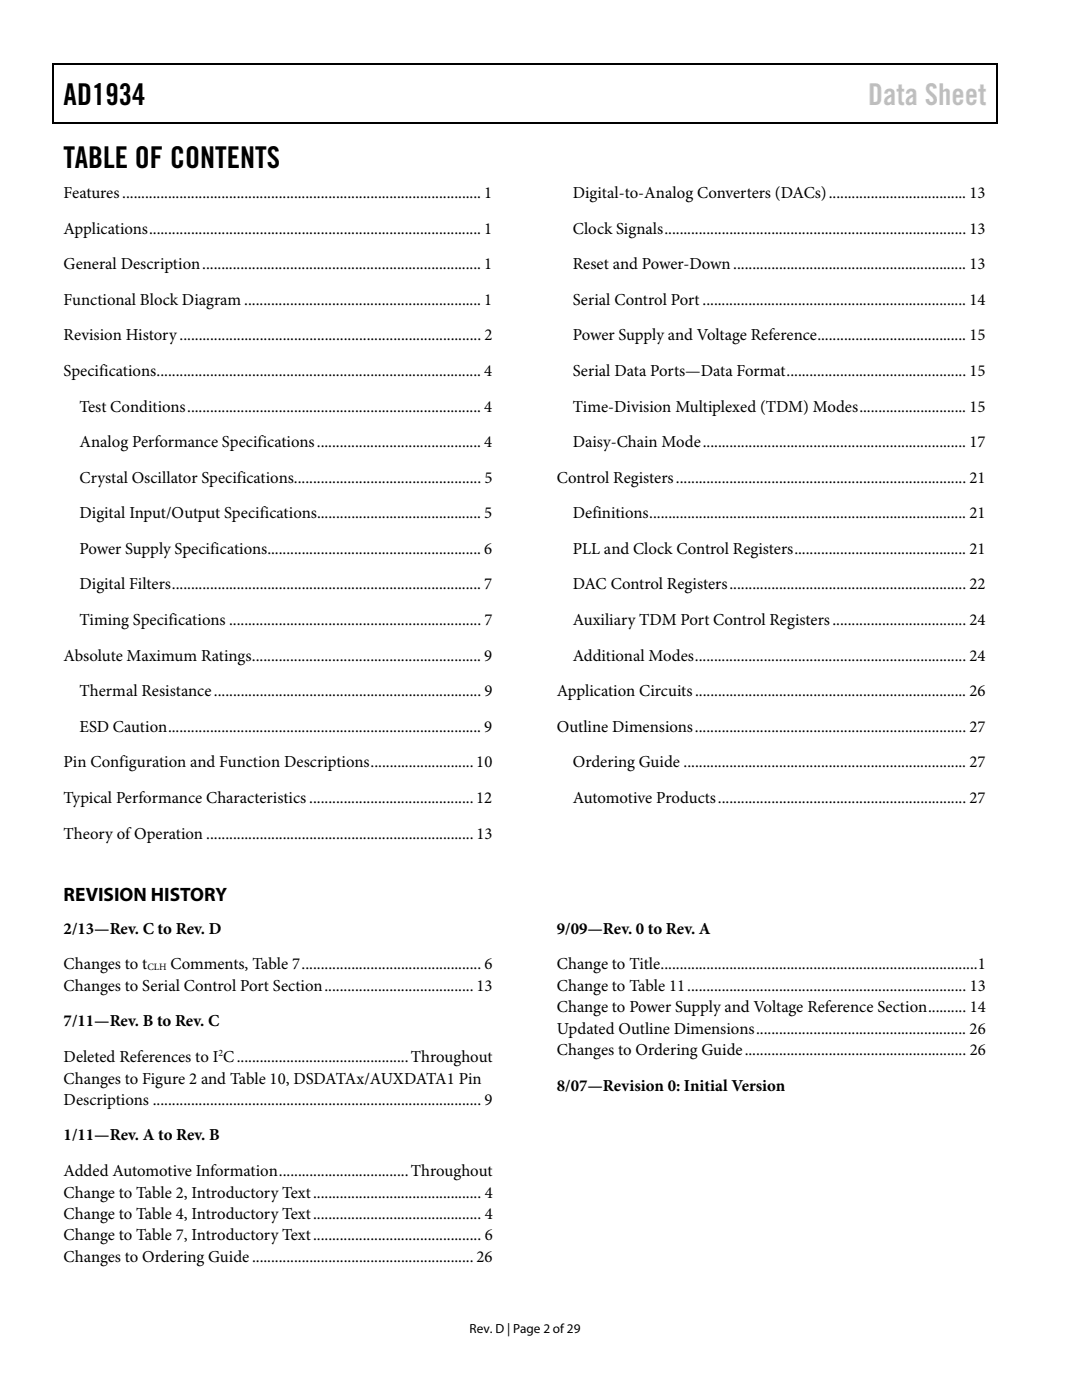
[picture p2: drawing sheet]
<svg xmlns="http://www.w3.org/2000/svg" width="216mm" height="279mm" viewBox="0 0 216 279" stroke-linecap="round" stroke-linejoin="round" font-family="sans-serif">
<defs><g id="words">
<g font-size="6">
<text x="12.7" y="21">AD1934</text>
<text x="12.7" y="33.6">TABLE OF CONTENTS</text>
</g>
<text font-size="6" fill="#c0c0c0" x="173.2" y="21">Data Sheet</text>
<text font-size="3.9" x="12.7" y="179.9">REVISION HISTORY</text>
<g font-size="3.3">
<text x="12.7" y="39.5">Features .............................................................................................. 1</text>
<text x="114.3" y="39.5">Digital-to-Analog Converters (DACs) .................................... 13</text>
<text x="12.7" y="46.6">Applications ....................................................................................... 1</text>
<text x="114.3" y="46.6">Clock Signals ............................................................................... 13</text>
<text x="12.7" y="53.7">General Description ......................................................................... 1</text>
<text x="114.3" y="53.7">Reset and Power-Down ............................................................. 13</text>
<text x="12.7" y="60.8">Functional Block Diagram .............................................................. 1</text>
<text x="114.3" y="60.8">Serial Control Port ..................................................................... 14</text>
<text x="12.7" y="67.9">Revision History ............................................................................... 2</text>
<text x="114.3" y="67.9">Power Supply and Voltage Reference ....................................... 15</text>
<text x="12.7" y="75">Specifications ..................................................................................... 4</text>
<text x="114.3" y="75">Serial Data Ports—Data Format ............................................... 15</text>
<text x="15.9" y="82.1">Test Conditions ............................................................................. 4</text>
<text x="114.3" y="82.1">Time-Division Multiplexed (TDM) Modes ............................ 15</text>
<text x="15.9" y="89.2">Analog Performance Specifications ........................................... 4</text>
<text x="114.3" y="89.2">Daisy-Chain Mode ..................................................................... 17</text>
<text x="15.9" y="96.3">Crystal Oscillator Specifications................................................. 5</text>
<text x="111.1" y="96.3">Control Registers ............................................................................ 21</text>
<text x="15.9" y="103.4">Digital Input/Output Specifications........................................... 5</text>
<text x="114.3" y="103.4">Definitions ................................................................................... 21</text>
<text x="15.9" y="110.5">Power Supply Specifications........................................................ 6</text>
<text x="114.3" y="110.5">PLL and Clock Control Registers ............................................. 21</text>
<text x="15.9" y="117.6">Digital Filters ................................................................................. 7</text>
<text x="114.3" y="117.6">DAC Control Registers .............................................................. 22</text>
<text x="15.9" y="124.7">Timing Specifications .................................................................. 7</text>
<text x="114.3" y="124.7">Auxiliary TDM Port Control Registers ................................... 24</text>
<text x="12.7" y="131.8">Absolute Maximum Ratings ............................................................ 9</text>
<text x="114.3" y="131.8">Additional Modes ....................................................................... 24</text>
<text x="15.9" y="138.9">Thermal Resistance ...................................................................... 9</text>
<text x="111.1" y="138.9">Application Circuits ....................................................................... 26</text>
<text x="15.9" y="146">ESD Caution .................................................................................. 9</text>
<text x="111.1" y="146">Outline Dimensions ....................................................................... 27</text>
<text x="12.7" y="153.1">Pin Configuration and Function Descriptions ........................... 10</text>
<text x="114.3" y="153.1">Ordering Guide .......................................................................... 27</text>
<text x="12.7" y="160.3">Typical Performance Characteristics ........................................... 12</text>
<text x="114.3" y="160.3">Automotive Products ................................................................. 27</text>
<text x="12.7" y="167.3">Theory of Operation ...................................................................... 13</text>
<text x="12.7" y="186.4">2/13—Rev. C to Rev. D</text>
<text x="111.1" y="186.4">9/09—Rev. 0 to Rev. A</text>
<text x="12.7" y="197.7">Changes to Serial Control Port Section ....................................... 13</text>
<text x="12.7" y="193.5">Changes to t</text>
<text x="34" y="193.5">Comments, Table 7 ............................................... 6</text>
<text x="111.1" y="193.5">Change to Title ................................................................................... 1</text>
<text x="111.1" y="197.8">Change to Table 11 ......................................................................... 13</text>
<text x="111.1" y="202">Change to Power Supply and Voltage Reference Section .......... 14</text>
<text x="12.7" y="204.8">7/11—Rev. B to Rev. C</text>
<text x="111.1" y="206.3">Updated Outline Dimensions ....................................................... 26</text>
<text x="12.7" y="211.9">Deleted References to I C ............................................. Throughout</text>
<text x="111.1" y="210.6">Changes to Ordering Guide .......................................................... 26</text>
<text x="12.7" y="216.2">Changes to Figure 2 and Table 10, DSDATAx/AUXDATA1 Pin</text>
<text x="12.7" y="220.5">Descriptions ...................................................................................... 9</text>
<text x="111.1" y="217.7">8/07—Revision 0: Initial Version</text>
<text x="12.7" y="227.6">1/11—Rev. A to Rev. B</text>
<text x="12.7" y="234.7">Added Automotive Information .................................. Throughout</text>
<text x="12.7" y="239">Change to Table 2, Introductory Text ............................................ 4</text>
<text x="12.7" y="243.3">Change to Table 4, Introductory Text ............................................ 4</text>
<text x="12.7" y="247.6">Change to Table 7, Introductory Text ............................................ 6</text>
<text x="12.7" y="251.8">Changes to Ordering Guide .......................................................... 26</text>
</g>
<text font-size="2.6" x="93.7" y="266">Rev. D | Page 2 of 29</text>
<g font-size="1.9">
<text x="29.4" y="193.6">CLH</text>
<text x="43.6" y="210.7">2</text>
</g>
</g></defs>
<path d="M10.5 12.7h.3v1h-.3zM198.8 12.7h.2v1h-.2zM198.8 12.7h.2v.3h-.2zM198.8 24.4h.2v.3h-.2z" fill="#000"/>
<path d="M10.5 12.8h188.3M10.7 13.7v11M198.9 13.7v11M10.5 24.5h188.3" fill="none" stroke="#000" stroke-width=".25"/>
<use href="#words"/>
</svg>
